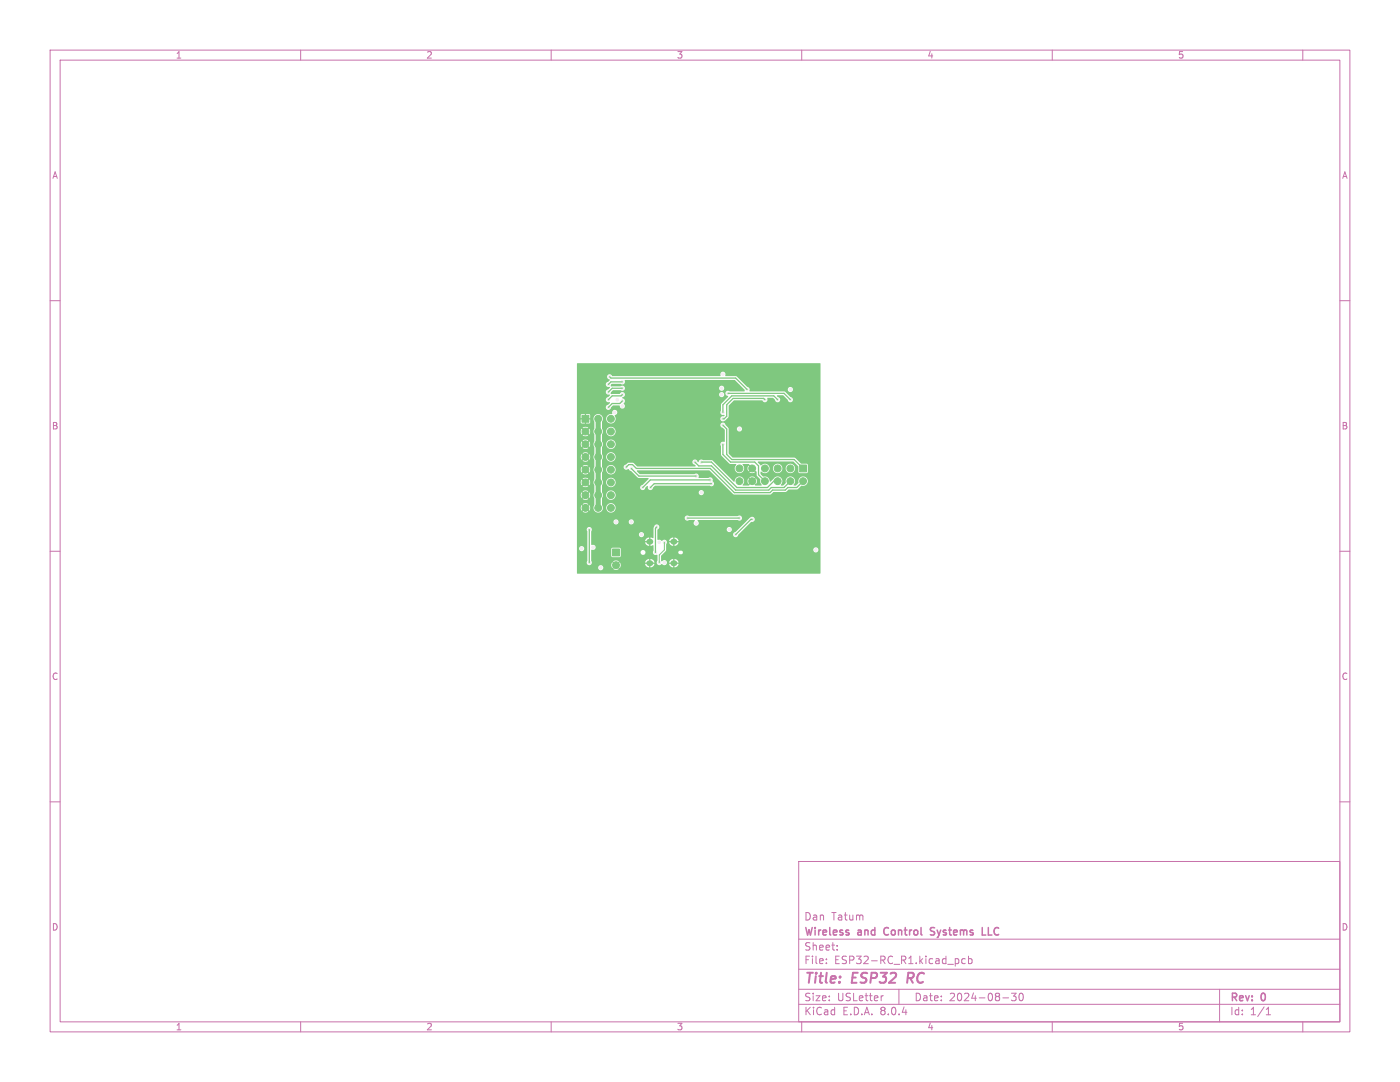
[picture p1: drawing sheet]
<svg xmlns="http://www.w3.org/2000/svg" width="279mm" height="216mm" viewBox="0 0 279 216" stroke-linecap="round" stroke-linejoin="round" font-family="sans-serif">
<defs><g id="words">
<g font-size="2.8" fill="#c872ab">
<text x="160.4" y="196.8">Title:</text>
<text x="170.1" y="196.8">ESP32</text>
<text x="181.9" y="196.8">RC</text>
</g>
<g font-size="2.1" fill="#c872ab">
<text x="160.4" y="183.9">Dan</text>
<text x="165.9" y="183.9">Tatum</text>
<text x="160.4" y="189.9">Sheet:</text>
<text x="160.4" y="187.1">Wireless</text>
<text x="171.3" y="187.1">and</text>
<text x="177.1" y="187.1">Control</text>
<text x="187" y="187.1">Systems</text>
<text x="197.9" y="187.1">LLC</text>
<text x="160.4" y="192.6">File:</text>
<text x="166.5" y="192.6">ESP32-RC_R1.kicad_pcb</text>
<text x="160.4" y="202.8">KiCad</text>
<text x="160.4" y="200">Size:</text>
<text x="167" y="200">USLetter</text>
<text x="168.1" y="202.8">E.D.A.</text>
<text x="175.7" y="202.8">8.0.4</text>
<text x="182.4" y="200">Date:</text>
<text x="189.4" y="200">2024-08-30</text>
<text x="245.4" y="200.2">Rev:</text>
<text x="245.4" y="202.8">Id:</text>
<text x="249.5" y="202.8">1/1</text>
<text x="251.8" y="200.2">0</text>
</g>
<g font-size="1.8" fill="#c872ab">
<text x="35" y="11.9">1</text>
<text x="85" y="11.9">2</text>
<text x="135" y="11.9">3</text>
<text x="185" y="11.9">4</text>
<text x="235" y="11.9">5</text>
<text x="10.3" y="35.9">A</text>
<text x="267.7" y="35.9">A</text>
<text x="10.3" y="85.9">B</text>
<text x="267.7" y="85.9">B</text>
<text x="10.3" y="135.9">C</text>
<text x="267.7" y="135.9">C</text>
<text x="10.3" y="185.9">D</text>
<text x="267.7" y="185.9">D</text>
<text x="35" y="205.8">1</text>
<text x="85" y="205.8">2</text>
<text x="135" y="205.8">3</text>
<text x="185" y="205.8">4</text>
<text x="235" y="205.8">5</text>
</g>
</g></defs>
<g fill="none" stroke="#c872ab" stroke-width=".2">
<path d="M10 10h259.4v195.9h-259.4zM12 12h255.4v191.9h-255.4zM60 10v2M110 10v2M160 10v2M210 10v2M260 10v2M10 60h2M267.4 60h2M10 110h2M267.4 110h2M10 160h2"/>
<path d="M267.4 160h2M159.4 171.9h108v32h-108zM159.4 197.4h108M159.4 193.4h108M159.4 187.4h108M164.9 192.1v.2M164.9 191.4v.1M167.1 189.4v.2M167.1 188.7v.1M176.3 198.7l-.3 .1M179.4 197.4v3M191.1 191.3l.3 .3v.4l-.3 .3"/>
<path d="M192.6 191.4l-.4-.1-.3 .3 .2 .6h.5M193.3 191.4l.4-.1 .3 .3-.1 .6h-.6M193.3 190.8v1.5M200.1 199.1h1.2M201.9 198.2h.9l-.5 .6 .4 .1v.6l-.2 .2-.6-.2M203.6 198.3l.1-.1a.8 .8 0 0 1 .5 .7 .8 .8 0 0 1-.5 .8 1 1 0 0 1-.1-1.4zM243.4 197.4v6.5M60 203.9v2M110 203.9v2M159.4 200.4h108M160 203.9v2M210 203.9v2"/>
<path d="M252.7 202.5h.9M252.7 201.4l.4-.4v1.5M260 203.9v2"/>
</g>
<path d="M181.3 194.1l-.3 2" fill="none" stroke="#c872ab" stroke-width=".4"/>
<path d="M176.5 185.3l-.1 .4 .1 .7M185.7 186.5h.7M186.5 185.1h-.5l-.3 .3 .1 .3 .6 .2M196 186.6h.7M197.2 185.1v1.5h.8" fill="none" stroke="#c872ab" stroke-width=".3"/>
<g fill="#7fc87f" stroke="#7fc87f" stroke-width=".2">
<path d="M159.6 92.8h1.4v1.4h-1.4z"/>
<path d="M122.3 109.6h1.3v1.3h-1.3z"/>
<path d="M116.2 82.9h1.3v1.4h-1.3z"/>
<circle cx="160.3" cy="96" r=".68"/>
<circle cx="157.7" cy="93.5" r=".68"/>
<circle cx="157.7" cy="96" r=".68"/>
<circle cx="155.2" cy="93.5" r=".68"/>
<circle cx="155.2" cy="96" r=".68"/>
<circle cx="152.7" cy="93.5" r=".68"/>
<circle cx="152.7" cy="96" r=".68"/>
<circle cx="150.1" cy="93.5" r=".68"/>
<circle cx="150.1" cy="96" r=".68"/>
<circle cx="147.6" cy="93.5" r=".68"/>
<circle cx="147.6" cy="96" r=".68"/>
<circle cx="122.9" cy="112.8" r=".69"/>
<circle cx="119.4" cy="83.6" r=".69"/>
<circle cx="121.9" cy="83.6" r=".69"/>
<circle cx="116.8" cy="86.1" r=".69"/>
<circle cx="119.4" cy="86.1" r=".69"/>
<circle cx="121.9" cy="86.1" r=".69"/>
<circle cx="116.8" cy="88.6" r=".69"/>
<circle cx="119.4" cy="88.6" r=".69"/>
<circle cx="121.9" cy="88.6" r=".69"/>
<circle cx="116.8" cy="91.2" r=".69"/>
<circle cx="119.4" cy="91.2" r=".69"/>
<circle cx="121.9" cy="91.2" r=".69"/>
<circle cx="116.8" cy="93.7" r=".69"/>
<circle cx="119.4" cy="93.7" r=".69"/>
<circle cx="121.9" cy="93.7" r=".69"/>
<circle cx="116.8" cy="96.3" r=".69"/>
<circle cx="119.4" cy="96.3" r=".69"/>
<circle cx="121.9" cy="96.3" r=".69"/>
<circle cx="116.8" cy="98.8" r=".69"/>
<circle cx="119.4" cy="98.8" r=".69"/>
<circle cx="121.9" cy="98.8" r=".69"/>
<circle cx="116.8" cy="101.3" r=".69"/>
<circle cx="119.4" cy="101.3" r=".69"/>
<circle cx="121.9" cy="101.3" r=".69"/>
</g>
<path d="M129.6 108.1h.2M129.6 112.4h.2M134.4 108.1h.2M134.4 112.4h.2" fill="none" stroke="#7fc87f" stroke-width="1.2"/>
<g fill="#ececec" stroke="#ececec" stroke-width=".2">
<circle cx="119.9" cy="113.3" r=".25"/>
<circle cx="162.8" cy="109.7" r=".25"/>
<circle cx="147.6" cy="85.6" r=".25"/>
<circle cx="147.6" cy="103.4" r=".25"/>
<circle cx="121.7" cy="75.2" r=".25"/>
<circle cx="149.1" cy="77.7" r=".25"/>
<circle cx="137.2" cy="103.4" r=".25"/>
<circle cx="157.7" cy="77.7" r=".25"/>
<circle cx="131.9" cy="79.2" r=".25"/>
<circle cx="150.6" cy="84.6" r=".25"/>
<circle cx="126.7" cy="73.4" r=".25"/>
<circle cx="137.4" cy="104.4" r=".25"/>
<circle cx="154.4" cy="113.5" r=".25"/>
<circle cx="145.5" cy="111" r=".25"/>
<circle cx="131.9" cy="80.6" r=".25"/>
<circle cx="130.8" cy="112.8" r=".25"/>
<circle cx="148.1" cy="73.9" r=".25"/>
<circle cx="134" cy="79.9" r=".25"/>
<circle cx="156" cy="81.3" r=".25"/>
<circle cx="118.1" cy="86.1" r=".25"/>
<circle cx="133.3" cy="82" r=".25"/>
<circle cx="142.7" cy="97.8" r=".25"/>
<circle cx="132.6" cy="79.9" r=".25"/>
<circle cx="160" cy="81.3" r=".25"/>
<circle cx="116.6" cy="73.2" r=".25"/>
<circle cx="127.3" cy="110.7" r=".25"/>
<circle cx="153.9" cy="102.9" r=".25"/>
<circle cx="119.4" cy="73.4" r=".25"/>
<circle cx="156" cy="77" r=".25"/>
<circle cx="133.3" cy="79.2" r=".25"/>
<circle cx="136.9" cy="83.3" r=".25"/>
<circle cx="134.1" cy="98.8" r=".25"/>
<circle cx="146.3" cy="89.9" r=".25"/>
<circle cx="123.7" cy="73.4" r=".25"/>
<circle cx="125.2" cy="110.7" r=".25"/>
<circle cx="130" cy="109.5" r=".25"/>
<circle cx="150.6" cy="82.5" r=".25"/>
<circle cx="134.1" cy="111" r=".25"/>
<circle cx="150.4" cy="89.9" r=".25"/>
<circle cx="140" cy="111" r=".25"/>
<circle cx="133.3" cy="80.6" r=".25"/>
<circle cx="116.8" cy="81.3" r=".25"/>
<circle cx="118.1" cy="98.8" r=".25"/>
<circle cx="144.3" cy="73.4" r=".25"/>
<circle cx="147.3" cy="77" r=".25"/>
<circle cx="121.9" cy="111.8" r=".25"/>
<circle cx="121.7" cy="108.7" r=".25"/>
<circle cx="131.2" cy="79.9" r=".25"/>
<circle cx="147.1" cy="113.8" r=".25"/>
<circle cx="134" cy="81.3" r=".25"/>
<circle cx="130" cy="111" r=".25"/>
<circle cx="150.4" cy="81.3" r=".25"/>
<circle cx="118.1" cy="96.3" r=".25"/>
<circle cx="116.8" cy="78.2" r=".25"/>
<circle cx="118.1" cy="93.7" r=".25"/>
<circle cx="150.1" cy="94.7" r=".25"/>
<circle cx="159.8" cy="73.9" r=".25"/>
<circle cx="160.3" cy="84.6" r=".25"/>
<circle cx="116.6" cy="103.6" r=".25"/>
<circle cx="148.8" cy="93.5" r=".25"/>
<circle cx="149.6" cy="113.5" r=".25"/>
<circle cx="124" cy="111.8" r=".25"/>
<circle cx="118.1" cy="88.6" r=".25"/>
<circle cx="130.6" cy="103.1" r=".25"/>
<circle cx="132.6" cy="81.3" r=".25"/>
<circle cx="142.7" cy="101.1" r=".25"/>
<circle cx="125.2" cy="109.5" r=".25"/>
<circle cx="160.3" cy="82.5" r=".25"/>
<circle cx="118.1" cy="91.2" r=".25"/>
<circle cx="142" cy="108.7" r=".25"/>
<circle cx="118.1" cy="101.3" r=".25"/>
<circle cx="153.7" cy="104.6" r=".25"/>
<circle cx="127.3" cy="109.5" r=".25"/>
<circle cx="160" cy="89.9" r=".25"/>
<circle cx="134.1" cy="109.5" r=".25"/>
<circle cx="118.1" cy="83.6" r=".25"/>
<circle cx="148.8" cy="96" r=".25"/>
<circle cx="162.3" cy="78.2" r=".25"/>
<circle cx="151.1" cy="73.9" r=".25"/>
<circle cx="156.7" cy="73.9" r=".25"/>
<circle cx="132.1" cy="102.4" r=".25"/>
<circle cx="157.2" cy="113.8" r=".25"/>
<circle cx="156" cy="89.9" r=".25"/>
<circle cx="158.5" cy="110.2" r=".25"/>
<circle cx="116.8" cy="79.8" r=".25"/>
<circle cx="131.9" cy="82" r=".25"/>
<circle cx="116.8" cy="76.7" r=".25"/>
<circle cx="146.3" cy="81.3" r=".25"/>
<circle cx="131.8" cy="88.4" r=".25"/>
<circle cx="153.7" cy="105.7" r=".25"/>
<circle cx="131.2" cy="81.3" r=".25"/>
<circle cx="160.8" cy="110.2" r=".25"/>
<circle cx="136.9" cy="73.2" r=".25"/>
<circle cx="151.4" cy="96" r=".25"/>
<circle cx="138.4" cy="94.2" r=".25"/>
<circle cx="127.3" cy="90.9" r=".25"/>
<circle cx="126" cy="93.5" r=".25"/>
<circle cx="138.9" cy="95" r=".25"/>
<circle cx="121.4" cy="76.7" r=".25"/>
<circle cx="124.2" cy="76.2" r=".25"/>
<circle cx="138.9" cy="104.4" r=".25"/>
<circle cx="126" cy="104.1" r=".25"/>
<circle cx="145.5" cy="105.7" r=".25"/>
<circle cx="116.1" cy="109.5" r=".25"/>
<circle cx="123.2" cy="79.8" r=".25"/>
<circle cx="131.1" cy="105.2" r=".25"/>
<circle cx="130.8" cy="110.2" r=".25"/>
<circle cx="140" cy="98.3" r=".25"/>
<circle cx="132.6" cy="112.3" r=".25"/>
<circle cx="131.6" cy="108.2" r=".25"/>
<circle cx="132.6" cy="108.2" r=".25"/>
<circle cx="131.6" cy="112.3" r=".25"/>
<circle cx="117.6" cy="105.7" r=".25"/>
<circle cx="117.6" cy="112.3" r=".25"/>
<circle cx="122.7" cy="82.3" r=".25"/>
<circle cx="122.9" cy="104.1" r=".25"/>
<circle cx="129.8" cy="97.3" r=".25"/>
<circle cx="142" cy="96.5" r=".25"/>
<circle cx="144" cy="78.7" r=".25"/>
<circle cx="144" cy="77.5" r=".25"/>
<circle cx="141.7" cy="95.8" r=".25"/>
<circle cx="128.3" cy="97.3" r=".25"/>
<circle cx="125" cy="93.2" r=".25"/>
<circle cx="124.2" cy="81" r=".25"/>
<circle cx="144.3" cy="88.6" r=".25"/>
<circle cx="155.2" cy="79.8" r=".25"/>
<circle cx="144.3" cy="82.3" r=".25"/>
<circle cx="144.3" cy="84.8" r=".25"/>
<circle cx="152.7" cy="79.8" r=".25"/>
<circle cx="144.3" cy="83.6" r=".25"/>
<circle cx="138.7" cy="92.2" r=".25"/>
<circle cx="140" cy="92.2" r=".25"/>
<circle cx="157.7" cy="79.8" r=".25"/>
<circle cx="145.3" cy="78.5" r=".25"/>
<circle cx="144.3" cy="74.7" r=".25"/>
<circle cx="124.2" cy="77.5" r=".25"/>
<circle cx="121.4" cy="78.2" r=".25"/>
<circle cx="121.4" cy="79.8" r=".25"/>
<circle cx="124.2" cy="78.7" r=".25"/>
<circle cx="121.4" cy="81.3" r=".25"/>
<circle cx="124.2" cy="80" r=".25"/>
<circle cx="128" cy="106.7" r=".25"/>
<circle cx="150.1" cy="103.6" r=".25"/>
<circle cx="118.4" cy="109.2" r=".25"/>
<circle cx="146.8" cy="106.7" r=".25"/>
</g>
<g fill="none" stroke="#7fc87f" stroke-width=".25">
<path d="M121.7 75.2l.2 .2h24.9l2.3 2.3M124.2 76.2h-2.3l-.5 .5M124.2 78.7l-.2 .3h-1.8l-.8 .8M124.2 77.5h-2l-.8 .7M145.3 78.5h11.2l1.2 1.3M152.7 79.8l-.3-.3h-6.1l-1.3 1.3v2.3l-.5 .5h-.2M155.2 79.8l-.8-.8h-8.4l-1.7 1.8v1.5M124.2 80l-.5 .5h-1.5l-.8 .8M125 93.2l.5-.5h.7l.8 .8h14.7l4.9 4.8h7.1l.5-.5h2.5l.5-.5h1.8l1.3-1.3M126 93.5l1.5 1.5h11.4M138.7 92.2l.7 .8h2.6l4.8 4.8h6.6l.5-.5h2.6l1.2-1.3M140 92.2h2l5.1 5.1h6.1l1.2-1.3h.8"/>
<path d="M141.7 95.8h-11.9l-1.5 1.5M142 96.5h-11.4l-.8 .8M144.3 88.6v2.1l1.5 1.5h4.8l.8 .8v1.7l1.3 1.3M144.3 84.8l.7 .8v5.1l1 1h12.5l1.8 1.8M117.6 105.7v6.6M131.1 105.2l-.3 .2v4.8M137.2 103.4h10.4M150.1 103.6h-.2l-3.1 3.1"/>
</g>
<path d="M132.6 108.2v1.5l-1 1v1.6" fill="none" stroke="#7fc87f" stroke-width=".2"/>
<path d="M119.4 83.6v17.7" fill="none" stroke="#7fc87f" stroke-width="1"/>
<path d="M115.2 72.5h48.4l.2 .1-.1 41.8h-48.5l-.1-1.1h4.3a.51 .51 0 0 0 .5 .5 .51 .51 0 0 0 .5-.5 .51 .51 0 0 0-.4-.5h2l.2 .5 .3-.3 .2 .2-.3 .3 .6 .2 .5-.2-.3-.3 .2-.2 .3 .3 .1-.1 .1-.4-.2-.5h5.6v.2h-.6l.1 .3 .4 .3 .4 .1v-.5h.2v.5a.82 .82 0 0 0 .8-.7h-.5v-.2h.5l-.3-.6-.5-.1v.5h-.2v-.5a.82 .82 0 0 0-.9 .7l-5-.1-.3 .3-.2-.2 .3-.3-.7-.2-.4 .2 .3 .3-.2 .2-.3-.3-.2 .6h-2.2l-.2 .1-.2 .4h-4.3v-3.8h.5v.1a.51 .51 0 0 0 .8 .3 .51 .51 0 0 0-.1-.9 .51 .51 0 0 0-.7 .5h-.5v-3.8h2l.1 .3v6a.52 .52 0 0 0 .1 .7 .52 .52 0 0 0 .7-.1 .52 .52 0 0 0 0-.7v-2.2h.4l.4-.2h3.2v1.4l.2 .3h1.5l.2-.3v-.7h3.9a.5 .5 0 0 0 .7 .5 .5 .5 0 0 0 .2-.8 .5 .5 0 0 0-.8 .2l-4 .1v-.7l-.3-.2h-1.4l-.2 .2h-3.2a.59 .59 0 0 0-.1-.7 .59 .59 0 0 0-.7-.1v-.7h11.3v.2h-.6l.1 .3 .5 .4h.3v-.5h.2v.5l.6-.1v1.1a.55 .55 0 0 0 .1 .7 .55 .55 0 0 0 .7 .1v1.2a.55 .55 0 0 0 .1 .8 .55 .55 0 0 0 .8-.2 .53 .53 0 0 0 .6 .3 .53 .53 0 0 0 .4-.5h1v.2h-.6a.82 .82 0 0 0 .9 .7v-.5h.2v.5l.5-.2 .3-.5h-.5v-.2h.5a.82 .82 0 0 0-.8-.7v.5h-.2l-.1-.5-.5 .1-.3 .6h-.4a.57 .57 0 0 0-.4-.5 .57 .57 0 0 0-.7 .2l-.1-.1v-1l.7-.7h2.8v.3l.3 .1h.4l.2-.3-.1-.3-.2-.1h-.4l-.2 .3h-2.8l.3-.5h29.4v.2a.51 .51 0 0 0 .9 .2 .51 .51 0 0 0-.2-.8 .51 .51 0 0 0-.7 .4h-29.4l.1-1.7h1.1v.2h-.6l.1 .3 .4 .3 .4 .1v-.5h.2v.5a.82 .82 0 0 0 .8-.7h-.5v-.2h.5l-.3-.6-.5-.1v.5h-.2v-.5a.82 .82 0 0 0-.9 .7l-.5-.1a.6 .6 0 0 0-1 0l-.2-.2h-.6v-1h15.1a.53 .53 0 0 0 .5 .5 .53 .53 0 0 0 .6-.5l2.5-2.6a.53 .53 0 0 0 .7-.3 .53 .53 0 0 0-.3-.7 .53 .53 0 0 0-.7 .2l-2.8 2.8-.3 .2-.2 .4h-15.1v-1h13.8a.51 .51 0 0 0 .8 .4 .51 .51 0 0 0 .1-.8 .51 .51 0 0 0-.9 .2v.2h-13.8a.53 .53 0 0 0 .1-1 .53 .53 0 0 0-.8 .5l-.1 2.1h-.6v.5h-.2v-.5a.82 .82 0 0 0-.9 .7h-10.7v-1.3h9.5v.1a.51 .51 0 0 0 .9 .3 .51 .51 0 0 0-.2-.9 .51 .51 0 0 0-.7 .5h-9.5v-.7a.52 .52 0 0 0-.2-.8 .52 .52 0 0 0-.7 .5h-2v-1.6h7.3v.2a.51 .51 0 0 0 .6 .3 .51 .51 0 0 0 .4-.5h2.1v.2a.51 .51 0 0 0 .8 .2 .51 .51 0 0 0-.1-.8 .51 .51 0 0 0-.7 .4h-2.1v-.1a.51 .51 0 0 0-.5-.4 .51 .51 0 0 0-.5 .5h-7.3v-.7h21.5l.1 .1a.55 .55 0 0 0 .8 .3h1.1l.1 .1a.55 .55 0 0 0-.1 .8 .55 .55 0 0 0 .8 0 .55 .55 0 0 0-.2-.8l.1-.1h7.9a.53 .53 0 0 0 .7 0 .53 .53 0 0 0 0-.8 .53 .53 0 0 0-.7 0h-9.7a.51 .51 0 0 0-.6-.1 .51 .51 0 0 0-.3 .5h-21.5v-2.1h.8l.2 .6 .3-.3 .2 .2-.3 .3 .2 .1 .4 .1 .5-.2-.3-.3 .2-.2 .3 .3a.94 .94 0 0 0 0-1.1l-.3 .3-.2-.2 .3-.3-.5-.2h-.4l-.2 .2 .3 .3-.2 .2-.3-.3-.2 .5h-.8v-2.5h.8l.2 .6 .3-.3 .2 .1-.3 .4 .4 .1 .7-.1-.3-.4 .2-.1 .3 .3 .2-.6-.2-.5-.3 .2-.2-.1 .3-.3-.5-.2-.6 .2 .3 .3-.2 .1-.3-.3-.2 .6h-.8v-2.5h.8l.2 .5 .3-.3 .2 .2-.3 .3 .2 .2h.4l.5-.2-.3-.3 .2-.2 .3 .3a.94 .94 0 0 0 0-1.1l-.3 .3-.2-.2 .3-.3-.5-.2-.4 .1-.2 .1 .3 .3-.2 .2-.3-.3-.2 .6h-.8v-2.6h.8l.2 .6 .3-.3 .2 .2-.3 .3 .4 .2 .7-.2-.3-.3 .2-.2 .3 .3 .2-.6-.2-.5-.3 .3-.2-.2 .3-.3-.5-.2-.6 .2 .3 .3-.2 .2-.3-.3-.2 .5h-.8v-2.5h.8l.2 .6 .3-.4 .2 .2-.3 .3 .2 .2h.4l.5-.2-.3-.3 .2-.2 .3 .4a.94 .94 0 0 0 0-1.2l-.3 .3-.2-.2 .3-.3-.5-.2-.4 .1-.2 .1 .3 .3-.2 .2-.3-.3-.2 .6h-.8v-2.6h.8l.2 .6 .3-.3 .2 .2-.3 .3 .4 .2 .7-.2-.3-.3 .2-.2 .3 .3 .2-.6-.2-.5-.3 .3-.2-.2 .3-.3-.5-.2-.6 .2 .3 .3-.2 .2-.3-.3-.2 .5h-.8v-2.5h.8l.2 .6 .3-.3 .2 .1-.3 .4 .2 .1h.4l.5-.1-.3-.4 .2-.1 .3 .3a.94 .94 0 0 0 0-1.2l-.3 .3-.2-.1 .3-.3-.5-.2h-.4l-.2 .2 .3 .3-.2 .1-.3-.3-.2 .6h-.8v-3.2h.8v.5h.4v.3h-.4v.6l.2 .2h.6v-.4h.3v.4h.6l.2-.2v-.6h-.5v-.1h1.1l.2 .6v1.3a1.05 1.05 0 0 0 0 1.2v1.4l-.2 .5 .2 .6v1.4a1.07 1.07 0 0 0 0 1.2v1.3l-.2 .6 .2 .6v1.4a1.07 1.07 0 0 0 0 1.2v1.3l-.2 .6 .2 .6v1.4a.95 .95 0 0 0 .5 1.4 .95 .95 0 0 0 1.2-.9h.7v.2a.95 .95 0 0 0 1.5 .6 .95 .95 0 0 0-.2-1.6 .95 .95 0 0 0-1.3 .8h-.7l-.2-.5v-1.4l.2-.6h.7v.2a.94 .94 0 0 0 1.3 .7 .94 .94 0 0 0 .4-1.4h16.7l.1 .1a.51 .51 0 0 0 .8 .3 .51 .51 0 0 0-.1-.9 .51 .51 0 0 0-.8 .5h-16.7a.95 .95 0 0 0-1.1-.4 .95 .95 0 0 0-.6 .9h-.7l-.2-.6v-1.3l.2-.6h.7v.2a.95 .95 0 0 0 1.5 .5 .95 .95 0 0 0-.2-1.6 .95 .95 0 0 0-1.3 .9h-.7l-.2-.6v-1.4l.2-.6h.7a.94 .94 0 0 0 1.2 .9 .94 .94 0 0 0 .5-1.4h1.8v.2a.69 .69 0 0 0 .9 .2l2 1.8h2v.2l-1.1 1.1a.53 .53 0 0 0-.6 .6 .53 .53 0 0 0 .6 .5 .53 .53 0 0 0 .5-.5l.3-.3h.2a.55 .55 0 0 0 .3 .8 .55 .55 0 0 0 .7-.5l.5-.4h10.8a.56 .56 0 0 0 .8-.1 .56 .56 0 0 0-.2-.8v-.2a.54 .54 0 0 0-.3-.5 .54 .54 0 0 0-.6 .1h-1.8a.6 .6 0 0 0-.2-.8 .6 .6 0 0 0-.7 0h-10.9l-.6-.6 .1-.1h14.3l5 4.8h7.2l.7-.5h2.4l.6-.5 1.8-.1 .7-.7a.97 .97 0 0 0 1.3-.9 .97 .97 0 0 0-1.2-1 .97 .97 0 0 0-.7 1.4l-.5 .5-.4-.1a.99 .99 0 0 0-.4-1.7 .99 .99 0 0 0-1.2 1.3l-.5 .5-.5-.1a1.02 1.02 0 0 0-.1-1.6 1.02 1.02 0 0 0-1.5 .5l-.4 .4-.2-.1a1.03 1.03 0 0 0-1.3-.9l-.5-.5v-.5a1.02 1.02 0 0 0 1.1 .3 1.02 1.02 0 0 0 .7-.9h.6l.1 .2a.94 .94 0 0 0 1 .7 .94 .94 0 0 0 .8-.9h.7v.2a.94 .94 0 0 0 1.5 .5 .94 .94 0 0 0-.2-1.6 .94 .94 0 0 0-1.3 .9h-.7v-.2a.94 .94 0 0 0-1-.8 .94 .94 0 0 0-.9 1h-.6v-.2a1.01 1.01 0 0 0-.8-.8 1.01 1.01 0 0 0-1 .4l-.5-.6v-.2h7l1 1 .1 1.2 1.6 .1 .2-.2-.1-1.6-1.2-.1-1.4-1.2h-12.3l-.8-.8v-4.9h1.7v.1a.51 .51 0 0 0 .8 .3 .51 .51 0 0 0-.1-.9 .51 .51 0 0 0-.7 .5h-1.7l-.6-.8a.53 .53 0 0 0-.5-.5 .53 .53 0 0 0-.6 .6 .53 .53 0 0 0 .6 .5l.3 .4v2.4a.56 .56 0 0 0-.7 .1 .56 .56 0 0 0 0 .7l.1 1.9 1.6 1.6 1.2 .1 .2 .1a.97 .97 0 0 0-.1 1.4 .97 .97 0 0 0 1.5 0 .97 .97 0 0 0-.2-1.4l1.3-.1 .4 .4-.2 .2-.3-.3-.2 .6 .2 .5 .3-.3 .2 .2-.4 .3 .1 .1 .4 .1 .6-.1 .1-.1-.3-.3 .2-.2 .3 .4 .1 .8 .8 .8-.1 .5 .3 .6-1.3 .1-.3-.4 .2-.2 .3 .3 .2-.6-.2-.6-.3 .4-.2-.2 .3-.3-.1-.1-.4-.1-.6 .1-.1 .1 .4 .3-.2 .2-.3-.4a.94 .94 0 0 0 0 1.2l.3-.3 .2 .2-.5 .4-1.2-.1a1 1 0 0 0-.3-1.7 1 1 0 0 0-1.4 1l-4.3-4.2-2-.2a.59 .59 0 0 0-.8 .5h-.2a.53 .53 0 0 0-.5-.5 .53 .53 0 0 0-.5 .5 .53 .53 0 0 0 .5 .5l.2 .2-.2 .2h-11.5l-.8-.7-1-.1-.8 .5-.1 .4h-1.8a.94 .94 0 0 0-1-.4 .94 .94 0 0 0-.7 .9h-.7l-.2-.6v-1.3l.2-.6h.7v.2a.95 .95 0 0 0 1.5 .5 .95 .95 0 0 0-.2-1.6 .95 .95 0 0 0-1.3 .9h-.7l-.2-.6v-1.4l.2-.6h.7v.2a.95 .95 0 0 0 1.5 .6 .95 .95 0 0 0-.2-1.6 .95 .95 0 0 0-1.3 .8h-.7l-.2-.5v-1.4l.2-.6h.7a.95 .95 0 0 0 1.3 .9 .95 .95 0 0 0 .2-1.6 .95 .95 0 0 0-1.5 .5v.2h-.7l-.2-.6v-1.3l.2-.6h.7v.2a.95 .95 0 0 0 1.3 .6 .95 .95 0 0 0 .4-1.4v-.2a.54 .54 0 0 0 .4-.7 .54 .54 0 0 0-.7-.3 .54 .54 0 0 0-.2 .8h-.2a.95 .95 0 0 0-1 1h-.7v-.2a.94 .94 0 0 0-1-.8 .94 .94 0 0 0-.9 1h-1.1v-.2h.5v-.5l-.2-.3h-.6v.5h-.3v-.5h-.6l-.2 .3h-.8v-6.2h5.8v.2a.69 .69 0 0 0 .8 .3l-.3 .5a.56 .56 0 0 0-.5 .7 .56 .56 0 0 0 .8 .4l-.3 .4a.56 .56 0 0 0-.5 .7 .56 .56 0 0 0 .8 .4l-.3 .4a.53 .53 0 0 0-.5 .6 .53 .53 0 0 0 .5 .5 .53 .53 0 0 0 .6-.5l.4-.4 1.3 .1a.52 .52 0 0 0 .5 .5 .52 .52 0 0 0 .5-.6l-.2-.3a.65 .65 0 0 0 .2-.7 .65 .65 0 0 0-.5-.5l.4-.4 .1-.3h18.8v.2a.51 .51 0 0 0 .9 .2 .51 .51 0 0 0-.2-.8 .51 .51 0 0 0-.7 .4h-18.8v-.1a.57 .57 0 0 0-.5-.4 .57 .57 0 0 0-.6 .4h-1.6l-.1-.1 .5-.6h1.5a.51 .51 0 0 0 .5 0 .51 .51 0 0 0 .3-.4h18.8v.1a.51 .51 0 0 0 .9 .3 .51 .51 0 0 0-.2-.9 .51 .51 0 0 0-.7 .5h-18.8v-.2a.55 .55 0 0 0-.9-.2h-1.8l-.1-.1 .2-.4h1.8a.56 .56 0 0 0 .7 0 .56 .56 0 0 0 .1-.7l21.9-.1 2 1.9v.3l-.1 .1h-2.9a.55 .55 0 0 0-.8 .3 .55 .55 0 0 0 .5 .7l-1.4 1.5v1.4a.57 .57 0 0 0 0 .7 .57 .57 0 0 0 .7 .1l-.1 .2a.55 .55 0 0 0-.7 .4 .55 .55 0 0 0 .3 .7 .55 .55 0 0 0 .7-.3l.6-.7v-2.2l1.1-1h5.6a.56 .56 0 0 0 .8 .3 .56 .56 0 0 0 .2-.8h1.1l.5 .4a.53 .53 0 0 0 .5 .5 .53 .53 0 0 0 .5-.6 .53 .53 0 0 0-.5-.5l-.2-.2 .1-.1h1.2l.9 .9a.53 .53 0 0 0 .5 .5 .53 .53 0 0 0 .6-.6 .53 .53 0 0 0-.6-.5l-1.2-1.1h-6.8l-.1-.1v-.3h7.6v.2a.51 .51 0 0 0 .9 .2 .51 .51 0 0 0-.2-.8 .51 .51 0 0 0-.7 .4h-7.6l-.2-.4-.3-.1-2.1-2.1-2.3-.1a.55 .55 0 0 0-.5-.8 .55 .55 0 0 0-.4 .8h-21.6a.55 .55 0 0 0-1 0 .55 .55 0 0 0 .5 .8l-.6 .5-.2 .4h-5.8z" fill="#7fc87f"/>
<use href="#words"/>
</svg>
